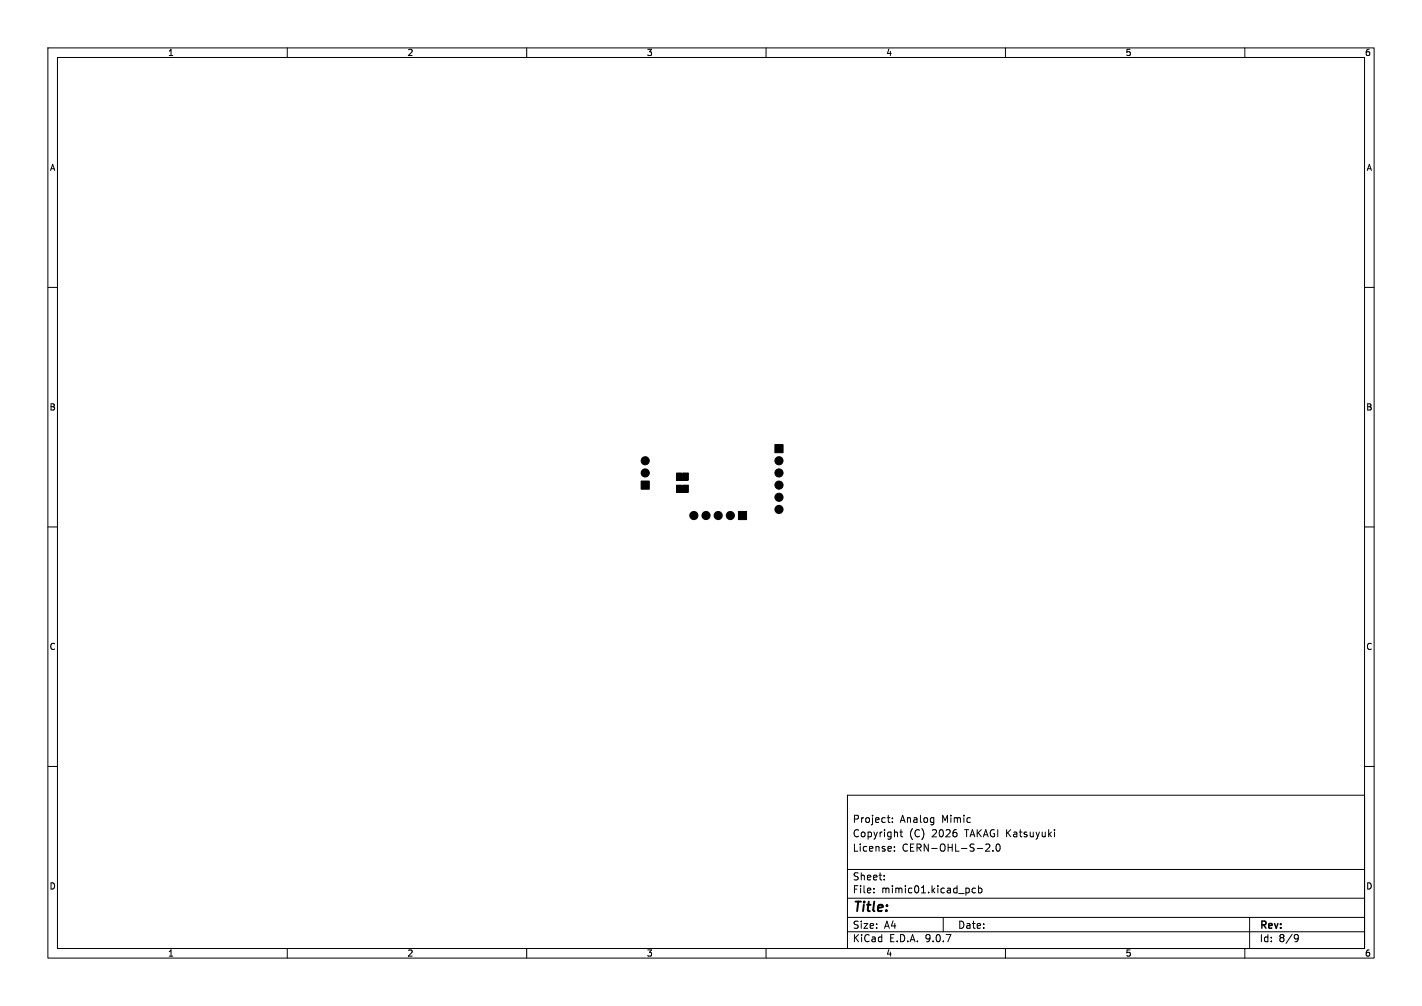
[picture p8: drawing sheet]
<svg xmlns="http://www.w3.org/2000/svg" width="297mm" height="210mm" viewBox="0 0 297 210" stroke-linecap="round" stroke-linejoin="round" font-family="sans-serif">
<defs><g id="words">
<text font-size="2.8" x="178" y="190.9">Title:</text>
<g font-size="2.1">
<text x="178" y="172">Project:</text>
<text x="187.9" y="172">Analog</text>
<text x="196.7" y="172">Mimic</text>
<text x="178" y="178">License:</text>
<text x="178" y="175">Copyright</text>
<text x="188.4" y="178">CERN-OHL-S-2.0</text>
<text x="189.9" y="175">(C)</text>
<text x="194.7" y="175">2026</text>
<text x="201.7" y="175">TAKAGI Katsuyuki</text>
<text x="178" y="184">Sheet:</text>
<text x="178" y="186.7">File:</text>
<text x="184.1" y="186.7">mimic01.kicad_pcb</text>
<text x="178" y="196.9">KiCad</text>
<text x="178" y="194.1">Size:</text>
<text x="184.7" y="194.1">A4</text>
<text x="185.7" y="196.9">E.D.A.</text>
<text x="193.3" y="196.9">9.0.7</text>
<text x="200" y="194.1">Date:</text>
<text x="263" y="194.3">Rev:</text>
<text x="263" y="196.9">Id:</text>
<text x="267.1" y="196.9">8/9</text>
</g>
<g font-size="1.8">
<text x="35" y="11.9">1</text>
<text x="85" y="11.9">2</text>
<text x="135" y="11.9">3</text>
<text x="185" y="11.9">4</text>
<text x="235" y="11.9">5</text>
<text x="285" y="11.9">6</text>
<text x="10.3" y="35.9">A</text>
<text x="285.4" y="35.9">A</text>
<text x="10.3" y="85.9">B</text>
<text x="285.3" y="85.9">B</text>
<text x="10.3" y="135.9">C</text>
<text x="285.3" y="135.9">C</text>
<text x="10.3" y="185.9">D</text>
<text x="285.3" y="185.9">D</text>
<text x="35" y="199.9">1</text>
<text x="85" y="199.9">2</text>
<text x="135" y="199.9">3</text>
<text x="185" y="199.9">4</text>
<text x="235" y="199.9">5</text>
<text x="285" y="199.9">6</text>
</g>
</g></defs>
<g fill="none" stroke="#000" stroke-width=".21">
<path d="M10 10h277v190h-277zM12 12h273v186h-273zM60 10v2M110 10v2M160 10v2M210 10v2M260 10v2M10 60h2M285 60h2M10 110h2M285 110h2M10 160h2"/>
<path d="M177 166h108v32h-108zM185.3 170.7h.6M185.6 171.6l.3 .1M186.4 171.6v.1M186.4 170.8v.1M186.8 177.6v.1M186.8 176.8v.1M188 173.7h.5M188.2 173.2v1.3l.3 .2M205.9 176.3l.6-.1 .2 .4-.9 1.1h.9M207.4 177.6v.1M208.2 176.3l.2-.1a.8 .8 0 0 1 .5 .7 .8 .8 0 0 1-.5 .8l-.2-.1-.2-.5z"/>
<path d="M220.2 173.2v.1M220.2 173.7v1M285 160h2M60 198v2M110 198v2M160 198v2M177 194.5h108M177 191.5h108M177 187.5h108M177 181.5h108M182.5 186.3v.1M182.5 185.5v.1"/>
<path d="M184.7 183.6v.1M184.7 182.8v.1M197 191.5v3M203.7 185.5l-.4-.1-.3 .3 .2 .6h.5M204.4 185.5l.4-.1 .3 .3-.1 .6h-.6M204.4 184.9v1.5M210 198v2M260 198v2M261 191.5v6.5M270.6 195.1l.5 .1a.99 .99 0 0 1-.4 1.4h-.2M271.2 195.7l-.3 .3h-.3"/>
</g>
<path d="M141.3 101.3h2.5v1.5h-2.5zM141.3 98.7h2.5v1.5h-2.5z" fill="#000"/>
<g fill="#000" stroke="#000" stroke-width=".21">
<path d="M141.3 98.7h1l.5 .8-.5 .7h-1zM161.8 92.8h1.8v1.7h-1.8zM133.9 100.4h1.7v1.7h-1.7zM141.3 101.3h1l.5 .7-.5 .8h-1zM142.6 101.3h1.2v1.5h-1.2l.5-.8zM142.6 98.7h1.2v1.5h-1.2l.5-.7zM154.2 106.8h1.7v1.7h-1.7z"/>
<circle cx="134.8" cy="96.2" r=".85"/>
<circle cx="134.8" cy="98.7" r=".85"/>
<circle cx="162.7" cy="98.7" r=".85"/>
<circle cx="162.7" cy="96.2" r=".85"/>
<circle cx="144.9" cy="107.6" r=".85"/>
<circle cx="147.5" cy="107.6" r=".85"/>
<circle cx="150" cy="107.6" r=".85"/>
<circle cx="152.5" cy="107.6" r=".85"/>
<circle cx="162.7" cy="106.3" r=".85"/>
<circle cx="162.7" cy="101.3" r=".85"/>
<circle cx="162.7" cy="103.8" r=".85"/>
</g>
<use href="#words"/>
</svg>
